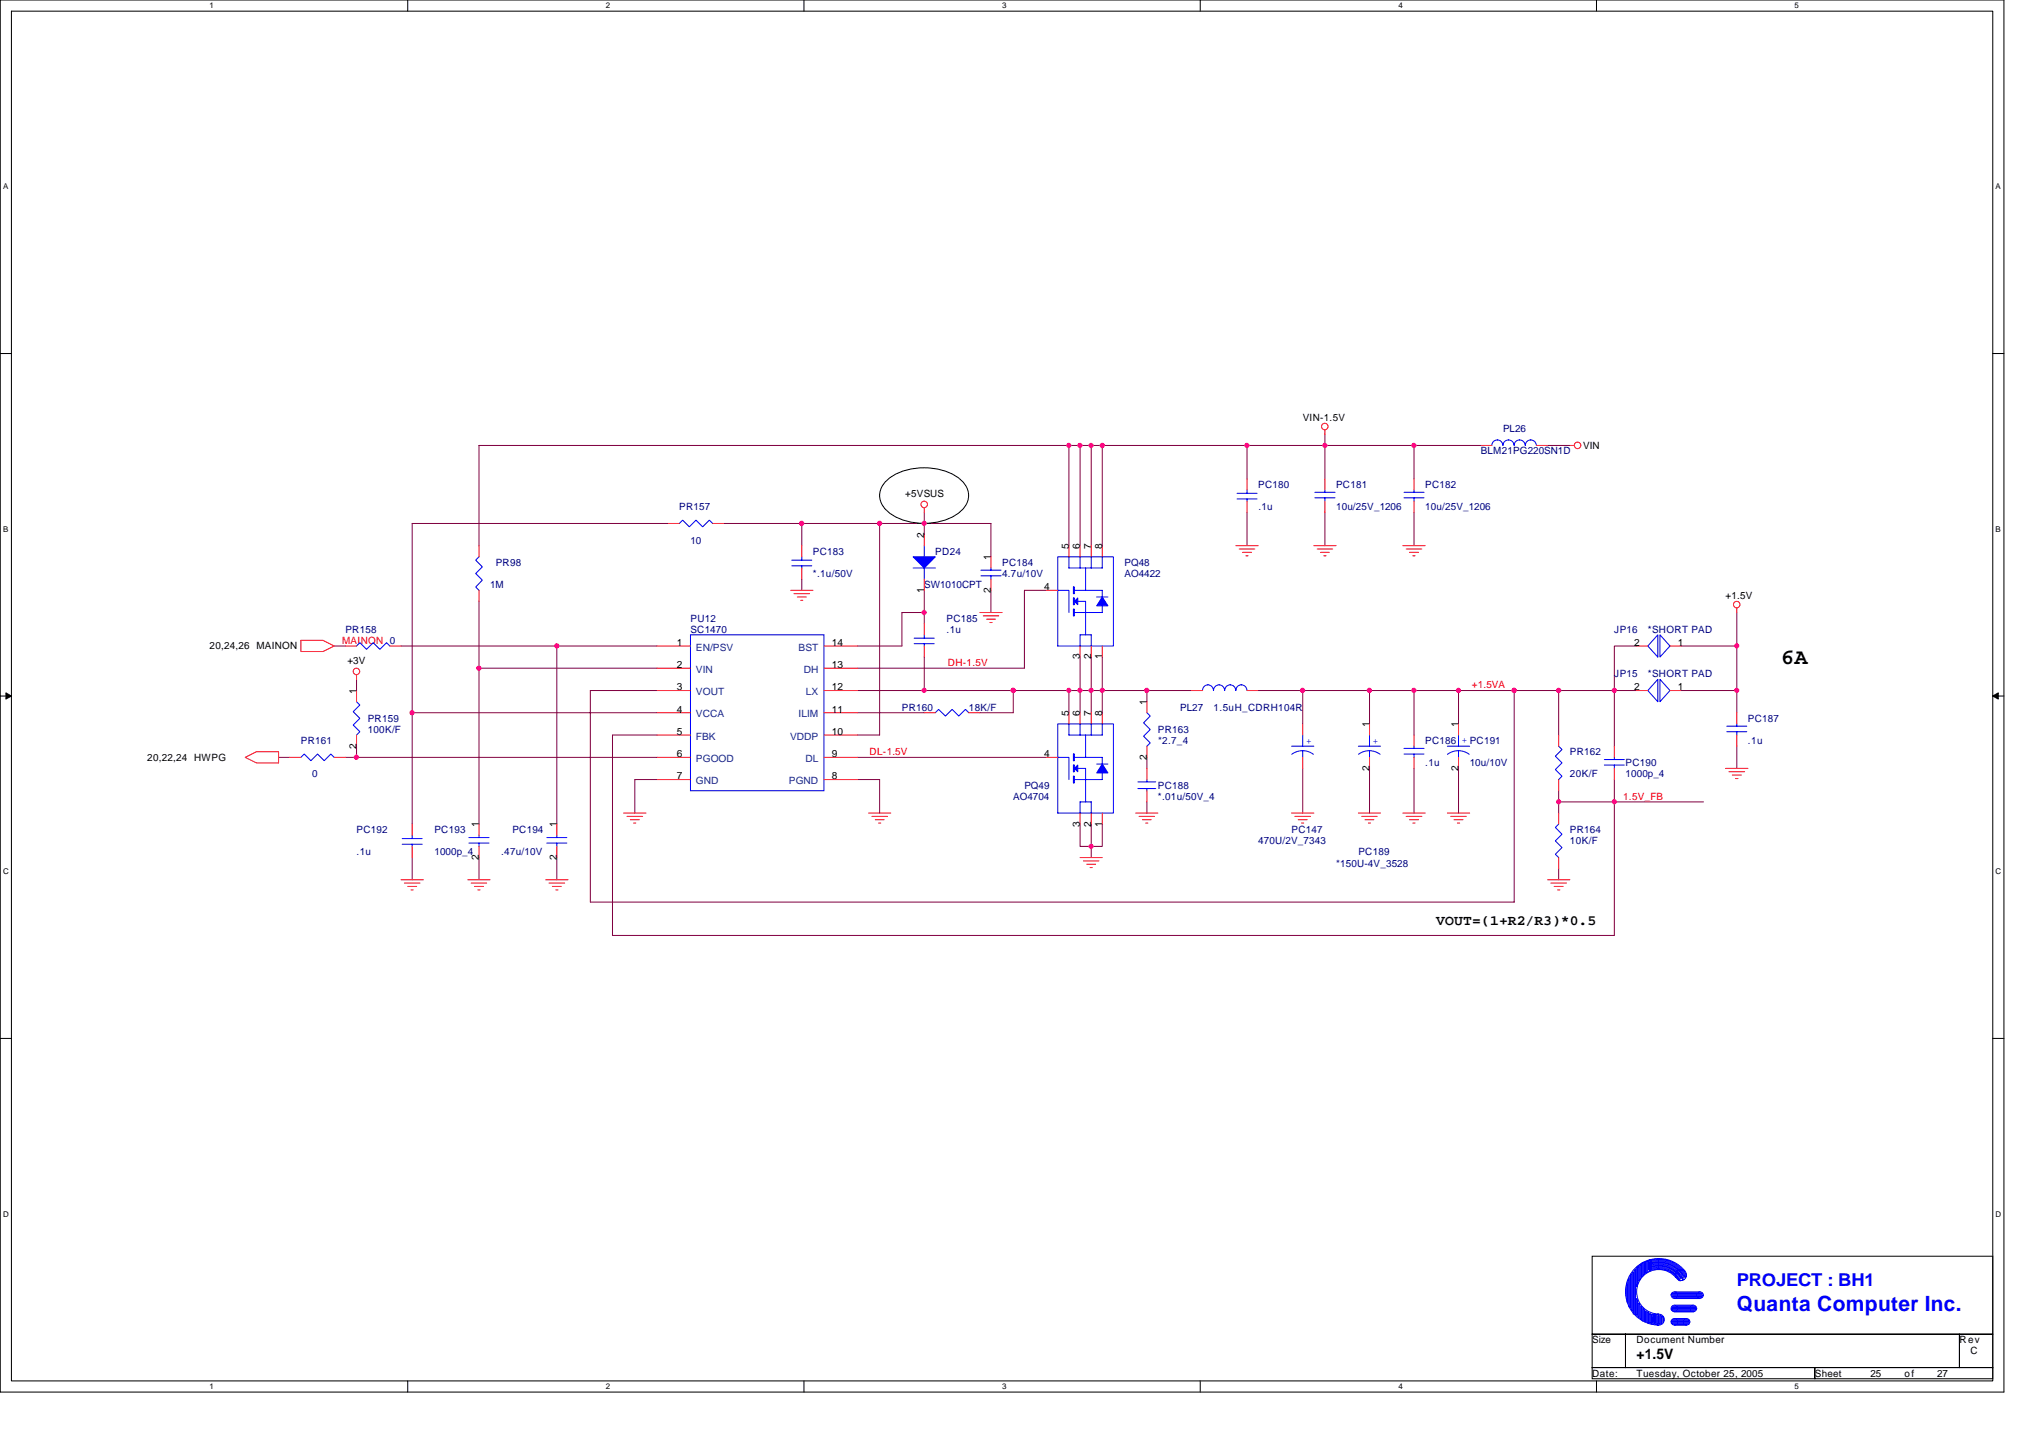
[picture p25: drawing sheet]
<svg xmlns="http://www.w3.org/2000/svg" width="297mm" height="210mm" viewBox="0 0 297 210" stroke-linecap="round" stroke-linejoin="round" font-family="sans-serif">
<defs><g id="words">
<text font-size="3.2" x="260.1" y="97">6A</text>
<text font-size="3.1" fill="#00f" x="253.6" y="191.4">Quanta Computer Inc.</text>
<text font-size="2.6" fill="#00f" x="253.6" y="187.7">PROJECT : BH1</text>
<g font-size="2.1">
<text x="209.7" y="135.1">VOUT=(1+R2/R3)*0.5</text>
<text x="239" y="198.3">+1.5V</text>
</g>
<g font-size="1.5">
<text x="190.2" y="61.5">VIN-1.5V</text>
<text x="231.2" y="65.5">VIN</text>
<text x="132.2" y="72.5">+5VSUS</text>
<text x="135" y="78.5" transform="rotate(-90 135 78.5)">2</text>
<text x="144.7" y="81.8" transform="rotate(-90 144.7 81.8)">1</text>
<text x="156.1" y="80.1" transform="rotate(-90 156.1 80.1)">5</text>
<text x="157.7" y="80.1" transform="rotate(-90 157.7 80.1)">6</text>
<text x="159.3" y="80.1" transform="rotate(-90 159.3 80.1)">7</text>
<text x="160.9" y="80.1" transform="rotate(-90 160.9 80.1)">8</text>
<text x="135" y="86.5" transform="rotate(-90 135 86.5)">1</text>
<text x="144.7" y="86.5" transform="rotate(-90 144.7 86.5)">2</text>
<text x="152.5" y="86.1">4</text>
<text x="252" y="87.5">+1.5V</text>
<text x="30.6" y="94.8">20,24,26 MAINON</text>
<text x="98.9" y="94.3">1</text>
<text x="121.5" y="94.3">14</text>
<text x="238.7" y="94.3">2</text>
<text x="245" y="94.3">1</text>
<text x="50.8" y="96.9">+3V</text>
<text x="52" y="101.3" transform="rotate(-90 52 101.3)">1</text>
<text x="98.9" y="97.5">2</text>
<text x="98.9" y="100.8">3</text>
<text x="121.5" y="100.8">12</text>
<text x="121.5" y="97.5">13</text>
<text x="157.7" y="96.3" transform="rotate(-90 157.7 96.3)">3</text>
<text x="159.3" y="96.3" transform="rotate(-90 159.3 96.3)">2</text>
<text x="160.9" y="96.3" transform="rotate(-90 160.9 96.3)">1</text>
<text x="238.7" y="100.8">2</text>
<text x="245" y="100.8">1</text>
<text x="98.9" y="104">4</text>
<text x="98.9" y="107.3">5</text>
<text x="121.5" y="107.3">10</text>
<text x="121.5" y="104">11</text>
<text x="156.1" y="104.5" transform="rotate(-90 156.1 104.5)">5</text>
<text x="157.7" y="104.5" transform="rotate(-90 157.7 104.5)">6</text>
<text x="159.3" y="104.5" transform="rotate(-90 159.3 104.5)">7</text>
<text x="160.9" y="104.5" transform="rotate(-90 160.9 104.5)">8</text>
<text x="167.5" y="102.9" transform="rotate(-90 167.5 102.9)">1</text>
<text x="200" y="106.2" transform="rotate(-90 200 106.2)">1</text>
<text x="213" y="106.2" transform="rotate(-90 213 106.2)">1</text>
<text x="21.5" y="111">20,22,24 HWPG</text>
<text x="52" y="109.3" transform="rotate(-90 52 109.3)">2</text>
<text x="98.9" y="110.5">6</text>
<text x="98.9" y="113.8">7</text>
<text x="121.5" y="113.8">8</text>
<text x="121.5" y="110.5">9</text>
<text x="152.5" y="110.5">4</text>
<text x="167.5" y="110.9" transform="rotate(-90 167.5 110.9)">2</text>
<text x="200" y="112.5" transform="rotate(-90 200 112.5)">2</text>
<text x="213" y="112.5" transform="rotate(-90 213 112.5)">2</text>
<text x="69.9" y="125.5" transform="rotate(-90 69.9 125.5)">2</text>
<text x="69.9" y="120.8" transform="rotate(-90 69.9 120.8)">1</text>
<text x="81.3" y="125.5" transform="rotate(-90 81.3 125.5)">2</text>
<text x="81.3" y="120.8" transform="rotate(-90 81.3 120.8)">1</text>
<text x="157.7" y="120.6" transform="rotate(-90 157.7 120.6)">3</text>
<text x="159.3" y="120.6" transform="rotate(-90 159.3 120.6)">2</text>
<text x="160.9" y="120.6" transform="rotate(-90 160.9 120.6)">1</text>
<text x="232.5" y="196.1">Size</text>
<text x="239" y="196.1">Document Number</text>
<text x="286.1" y="196.1">R ev</text>
<text x="287.8" y="197.7">C</text>
<text x="232.5" y="200.9">Date:</text>
<text x="239" y="200.9">Tuesday, October 25, 2005</text>
<text x="265" y="200.9">Sheet</text>
<text x="273.2" y="200.9">25</text>
<text x="278.1" y="200.9">of</text>
<text x="282.9" y="200.9">27</text>
</g>
<g font-size="1.5" fill="#000080">
<text x="219.5" y="63.1">PL26</text>
<text x="183.7" y="71.2">PC180</text>
<text x="195.1" y="71.2">PC181</text>
<text x="208.1" y="71.2">PC182</text>
<text x="216.3" y="66.3">BLM21PG220SN1D</text>
<text x="99.2" y="74.5">PR157</text>
<text x="183.8" y="74.5">.1u</text>
<text x="195.1" y="74.5">10u/25V_1206</text>
<text x="208.1" y="74.5">10u/25V_1206</text>
<text x="72.4" y="82.6">PR98</text>
<text x="100.8" y="79.4">10</text>
<text x="118.7" y="81">PC183</text>
<text x="136.6" y="81">PD24</text>
<text x="146.3" y="82.6">PC184</text>
<text x="164.2" y="82.6">PQ48</text>
<text x="71.6" y="85.9">1M</text>
<text x="118.7" y="84.2">*.1u/50V</text>
<text x="135" y="85.9">SW1010CPT</text>
<text x="146.3" y="84.2">4.7u/10V</text>
<text x="164.2" y="84.2">AO4422</text>
<text x="50.4" y="92.4">PR158</text>
<text x="100.8" y="90.7">PU12</text>
<text x="100.8" y="92.4">SC1470</text>
<text x="138.2" y="90.7">PC185</text>
<text x="138.2" y="92.4">.1u</text>
<text x="235.8" y="92.4">JP16</text>
<text x="240.6" y="92.4">*SHORT PAD</text>
<text x="235.8" y="98.8">JP15</text>
<text x="240.6" y="98.8">*SHORT PAD</text>
<text x="53.7" y="105.3">PR159</text>
<text x="53.7" y="107">100K/F</text>
<text x="131.7" y="103.7">PR160</text>
<text x="141.5" y="103.7">18K/F</text>
<text x="169.1" y="107">PR163</text>
<text x="172.4" y="103.7">PL27</text>
<text x="177.2" y="103.7">1.5uH_CDRH104R</text>
<text x="255.3" y="105.3">PC187</text>
<text x="43.9" y="108.6">PR161</text>
<text x="45.6" y="113.5">0</text>
<text x="169.1" y="108.6">*2.7_4</text>
<text x="208.1" y="108.6">PC186 + PC191</text>
<text x="208.1" y="111.9">.1u</text>
<text x="214.6" y="111.9">10u/10V</text>
<text x="229.3" y="110.2">PR162</text>
<text x="229.3" y="113.5">20K/F</text>
<text x="237.4" y="111.9">PC190</text>
<text x="237.4" y="113.5">1000p_4</text>
<text x="255.3" y="108.6">.1u</text>
<text x="148" y="116.7">AO4704</text>
<text x="149.6" y="115.1">PQ49</text>
<text x="169.1" y="115.1">PC188</text>
<text x="169.1" y="116.7">*.01u/50V_4</text>
<text x="52.1" y="121.6">PC192</text>
<text x="52.1" y="124.9">.1u</text>
<text x="63.4" y="121.6">PC193</text>
<text x="63.4" y="124.9">1000p_4</text>
<text x="73.2" y="124.9">.47u/10V</text>
<text x="74.8" y="121.6">PC194</text>
<text x="183.7" y="123.2">470U/2V_7343</text>
<text x="188.6" y="121.6">PC147</text>
<text x="198.4" y="124.9">PC189</text>
<text x="229.3" y="121.6">PR164</text>
<text x="229.3" y="123.2">10K/F</text>
<text x="195.1" y="126.5">*150U-4V_3528</text>
</g>
<g font-size="1.5" fill="#f00">
<text x="49.9" y="94">MAINON 0</text>
<text x="138.4" y="97.2">DH-1.5V</text>
<text x="214.9" y="100.5">+1.5VA</text>
<text x="127" y="110.2">DL-1.5V</text>
<text x="237" y="116.7">1.5V_FB</text>
</g>
<g font-size="1.5" fill="#004080">
<text x="101.6" y="95">EN/PSV</text>
<text x="116.6" y="95">BST</text>
<text x="101.6" y="98.2">VIN</text>
<text x="101.6" y="101.5">VOUT</text>
<text x="117.4" y="98.2">DH</text>
<text x="117.7" y="101.5">LX</text>
<text x="101.6" y="104.7">VCCA</text>
<text x="101.6" y="107.9">FBK</text>
<text x="115.4" y="107.9">VDDP</text>
<text x="116.6" y="104.7">ILIM</text>
<text x="101.6" y="111.2">PGOOD</text>
<text x="117.6" y="111.2">DL</text>
<text x="101.6" y="114.4">GND</text>
<text x="115.2" y="114.4">PGND</text>
</g>
<g font-size="1.5" fill="#00f">
<text x="190.7" y="108.6">+</text>
<text x="200.5" y="108.6">+</text>
</g>
<g font-size="1.2">
<text x="30.6" y="1.2">1</text>
<text x="88.5" y="1.2">2</text>
<text x="146.3" y="1.2">3</text>
<text x="204.2" y="1.2">4</text>
<text x="262.1" y="1.2">5</text>
<text x=".5" y="27.6">A</text>
<text x="291.4" y="27.6">A</text>
<text x=".5" y="77.6">B</text>
<text x="291.4" y="77.6">B</text>
<text x=".5" y="127.6">C</text>
<text x="291.4" y="127.6">C</text>
<text x=".5" y="177.6">D</text>
<text x="291.4" y="177.6">D</text>
<text x="30.6" y="202.8">1</text>
<text x="88.5" y="202.8">2</text>
<text x="146.3" y="202.8">3</text>
<text x="204.2" y="202.8">4</text>
<text x="262.1" y="202.8">5</text>
</g>
</g></defs>
<path d="M0 0h292.6v203.2h-292.6zM1.7 1.6h289.3v200h-289.3z" fill="none" stroke="#000" stroke-width=".15"/>
<g fill="#fff">
<path d="M30.6 .2h.6v1.3h-.6z"/>
<path d="M30.6 201.8h.6v1.3h-.6z"/>
</g>
<path d="M59.5 0v1.6M59.5 201.6v1.6" fill="none" stroke="#000" stroke-width=".15"/>
<g fill="#fff">
<path d="M88.5 .2h.6v1.3h-.6z"/>
<path d="M88.5 201.8h.6v1.3h-.6z"/>
</g>
<path d="M117.4 0v1.6M117.4 201.6v1.6" fill="none" stroke="#000" stroke-width=".15"/>
<g fill="#fff">
<path d="M146.3 .2h.7v1.3h-.7z"/>
<path d="M146.3 201.8h.7v1.3h-.7z"/>
</g>
<path d="M175.3 0v1.6M175.3 201.6v1.6" fill="none" stroke="#000" stroke-width=".15"/>
<g fill="#fff">
<path d="M204.2 .2h.6v1.3h-.6z"/>
<path d="M204.2 201.8h.6v1.3h-.6z"/>
</g>
<path d="M233.1 0v1.6M233.1 201.6v1.6" fill="none" stroke="#000" stroke-width=".15"/>
<g fill="#fff">
<path d="M262.1 .2h.6v1.3h-.6z"/>
<path d="M262.1 201.8h.6v1.3h-.6z"/>
<path d="M.5 26.6h.7v1.3h-.7z"/>
<path d="M291.4 26.6h.8v1.3h-.8z"/>
<path d="M.5 76.6h.7v1.3h-.7z"/>
<path d="M291.4 76.6h.8v1.3h-.8z"/>
</g>
<path d="M0 51.6h1.7M291 51.6h1.6" fill="none" stroke="#000" stroke-width=".15"/>
<g fill="#fff">
<path d="M.5 126.6h.8v1.3h-.8z"/>
<path d="M291.4 126.6h.9v1.3h-.9z"/>
</g>
<path d="M0 101.6h1.7M291 101.6h1.6" fill="none" stroke="#000" stroke-width=".15"/>
<path d="M.9 101.1l.8 .5-.8 .4zM291 101.6l.8-.5v.9z" fill="#000" stroke="#000" stroke-width=".15"/>
<g fill="#fff">
<path d="M.5 176.6h.8v1.2h-.8z"/>
<path d="M291.4 176.6h.9v1.2h-.9z"/>
</g>
<path d="M129.7 69.9a9.2 9.2 0 0 1 10.5 0 2.91 2.91 0 0 1 0 4.8 9.1 9.1 0 0 1-10.5 0 2.92 2.92 0 0 1 0-4.8zM0 151.6h1.7M291 151.6h1.6M232.5 199.6h32.5v1.7h-32.5zM232.5 194.8h4.9v4.8h-4.9zM232.5 183.4h58.5v11.4h-58.5zM237.4 194.8h48.7v4.8h-48.7zM265 199.6h26v1.7h-26zM286.1 194.8h4.9v4.8h-4.9z" fill="none" stroke="#000" stroke-width=".15"/>
<g fill="none" stroke="#800040" stroke-width=".15">
<path d="M97.6 76.4h-37.4v43.9M105.7 76.4h39v4.9M117.1 76.4v3.3M128.5 76.4v30.9h-3.3M135 74.8v3.2M156.1 65v14.7M157.7 65h-87.7v14.7M159.4 65h-1.7v14.7M161 65h-1.6v14.7M182.1 65h-21.1v14.7M182.1 65h34.2M182.1 65v4.9"/>
<path d="M182.1 74.8v4.9M193.5 63.4v6.5M193.5 74.8v4.9M206.5 65v4.9M206.5 74.8v4.9M226 65h3.3M48.8 94.3h1.6M52.1 99.2v1.6M58.6 94.3h37.3M70 97.5h25.9M70 87.8v32.5M81.3 94.3v26"/>
<path d="M117.1 84.5v1.7M135 89.4h-3.3v4.9h-6.5M135 86.2v4.8M135 95.9v4.9M144.7 86.2v3.2M152.8 86.2h-3.2v11.3h-24.4M157.7 95.9v4.9h3.3v3.2M159.4 95.9v8.1M161 95.9v4.9h6.5M239 94.3h-3.2v14.6M245.5 94.3h8.1v6.5M253.6 89.4v4.9"/>
<path d="M40.7 110.6h1.6M50.4 110.6h45.5M52.1 108.9v1.7M60.2 104h35.7M95.9 107.3h-6.5v29.2h146.4v-22.7M95.9 100.8h-9.7v30.9h134.9v-30.9M95.9 113.8h-3.2v4.9M125.2 104h9.8M125.2 100.8h30.9M125.2 110.6h27.6M125.2 113.8h3.3v4.9M148 100.8v3.2h-4.9"/>
<path d="M156.1 104v-3.2h1.6v3.2M167.5 100.8h6.5M167.5 100.8v1.6M167.5 110.6v1.6M167.5 117.1v1.6M183.7 100.8h16.3M190.2 100.8v4.9M190.2 112.2v6.5M200 112.2v6.5M206.5 100.8h-6.5v4.9M206.5 100.8v6.5M206.5 112.2v6.5"/>
<path d="M206.5 100.8h32.5M213 100.8v4.9M213 112.2v6.5M227.6 117.1h21.2M227.6 100.8v6.5M227.6 115.4v3.3M245.5 100.8h8.1M253.6 100.8v3.2M253.6 108.9v3.3M60.2 125.2v3.2M70 125.2v3.2M81.3 125.2v3.2"/>
<path d="M157.7 120.3v3.2h1.7v-3.2M161 120.3v3.2h-1.6v1.7M227.6 126.8v1.6"/>
</g>
<g fill="none" stroke="#f00" stroke-width=".15">
<path d="M70 79.7v1.6M97.6 76.4h1.6M104.1 76.4h1.6M117.1 79.7v1.6M135 74.1v.7M135 78v1.7M156.1 79.7v1.6M157.7 79.7v1.6M159.4 79.7v1.6M161 79.7v1.6M180.5 79.7h3.2M182.1 69.9v1.6"/>
<path d="M182.1 73.2v1.6M191.9 79.7h3.2M193.5 62.8v.6M193.5 69.9v1.6M193.5 73.2v1.6M204.9 79.7h3.2M206.5 69.9v1.6M206.5 73.2v1.6M216.3 65h1.6M224.4 65h1.6M229.3 65h.6M43.9 93.5h3.3l1.6 .8-1.6 .8h-3.3z"/>
<path d="M50.4 94.3h1.7M52.1 98.5v.7M56.9 94.3h1.7M70 86.2v1.6M95.9 94.3h4.9M95.9 97.5h4.9M115.5 86.2h3.2M115.9 86.7h2.3M116.4 87.1h1.3M116.9 87.6h.3M117.1 82.9v1.6M120.3 94.3h4.9"/>
<path d="M120.3 97.5h4.9M135 84.5v1.7M135 91v1.7M135 94.3v1.6M143.1 89.4h3.2M143.6 89.9h2.3M144.1 90.4h1.3M144.6 90.9h.3M144.7 81.3v1.6M144.7 84.5v1.7M152.8 86.2h1.7M157.7 94.3v1.6"/>
<path d="M159.4 94.3v1.6M161 94.3v1.6M181 80.1h2.3M181.5 80.6h1.3M181.9 81.1h.4M192.4 80.1h2.2M192.8 80.6h1.3M193.3 81.1h.4M205.4 80.1h2.2M205.8 80.6h1.4M206.3 81.1h.3M239 94.3h1.6"/>
<path d="M243.9 94.3h1.6M253.6 88.8v.6M35.8 110.6l1.6-.9h3.3v1.7h-3.3zM42.3 110.6h1.6M48.8 110.6h1.6M52.1 100.8v1.6M52.1 107.3v1.6M91.1 118.7h3.2M91.6 119.2h2.2M92.1 119.7h1.3M95.9 110.6h4.9M95.9 100.8h4.9"/>
<path d="M95.9 104h4.9M95.9 107.3h4.9M95.9 113.8h4.9M120.3 110.6h4.9M120.3 100.8h4.9M120.3 104h4.9M120.3 107.3h4.9M120.3 113.8h4.9M126.8 118.7h3.3M127.3 119.2h2.3M127.8 119.7h1.3M135 104h1.6"/>
<path d="M141.5 104h1.6M152.8 110.6h1.7M156.1 104v1.7M157.7 104v1.7M157.7 118.7v1.6M159.4 104v1.7M159.4 118.7v1.6M161 104v1.7M161 118.7v1.6M165.9 118.7h3.2M166.3 119.2h2.3M166.8 119.7h1.3"/>
<path d="M167.5 102.4v1.6M167.5 108.9v1.7M167.5 112.2v1.6M167.5 115.4v1.7M174 100.8h1.6M182.1 100.8h1.6M188.6 118.7h3.3M189.1 119.2h2.3M189.6 119.7h1.3M190.2 105.7v1.6M190.2 110.6v1.6M198.4 118.7h3.2"/>
<path d="M198.9 119.2h2.2M199.3 119.7h1.3M200 105.7v1.6M200 110.6v1.6M204.9 118.7h3.2M205.4 119.2h2.2M205.8 119.7h1.4M206.5 107.3v1.6M206.5 110.6v1.6M211.4 118.7h3.2M211.9 119.2h2.2M212.3 119.7h1.4"/>
<path d="M213 105.7v1.6M213 110.6v1.6M227.6 107.3v1.6M227.6 113.8v1.6M227.6 118.7v1.6M235.8 108.9v1.7M235.8 112.2v1.6M239 100.8h1.6M243.9 100.8h1.6M252 112.2h3.3M252.5 112.6h2.3M253 113.1h1.3"/>
<path d="M253.5 113.6h.3M253.6 104v1.7M253.6 107.3v1.6M58.6 128.4h3.2M59.1 128.9h2.2M59.5 129.4h1.4M60 129.9h.3M60.2 120.3v1.6M60.2 123.5v1.7M68.3 128.4h3.3M68.8 128.9h2.3M69.3 129.4h1.3"/>
<path d="M69.8 129.9h.3M70 120.3v1.6M70 123.5v1.7M79.7 128.4h3.2M80.2 128.9h2.3M80.7 129.4h1.3M81.2 129.9h.3M81.3 120.3v1.6M81.3 123.5v1.7M92.5 120.1h.4M128.3 120.1h.3M157.7 125.2h3.3"/>
<path d="M158.2 125.7h2.3M158.7 126.2h1.3M159.2 126.6h.3M167.3 120.1h.3M190.1 120.1h.3M199.8 120.1h.3M206.3 120.1h.3M212.8 120.1h.4M226 128.4h3.3M226.5 128.9h2.3M227 129.4h1.3M227.5 129.9h.3"/>
<path d="M227.6 125.2v1.6"/>
<circle cx="135" cy="73.6" r=".48"/>
<circle cx="193.5" cy="62.3" r=".48"/>
<circle cx="230.4" cy="65" r=".48"/>
<circle cx="52.1" cy="98" r=".48"/>
<circle cx="253.6" cy="88.3" r=".48"/>
</g>
<g fill="none" stroke="#00f" stroke-width=".15">
<path d="M99.2 76.4l.5-.5 1 1 .9-1 1 1 1-1 .5 .5M135 79.7v1.6M180.7 72h2.9M180.7 72.8h2.9M182.1 71.5v.5M182.1 72.8v.4M192 72.7h3M192 71.9h3M193.5 71.5v.4M193.5 72.7v.5M205 72.7h3M205 71.9h3"/>
<path d="M206.5 71.5v.4M206.5 72.7v.5M217.9 65a.8 .8 0 0 1 .8-.8 .8 .8 0 0 1 .8 .8M219.5 65a.8 .8 0 0 1 .8-.8 .8 .8 0 0 1 .8 .8M221.1 65a.8 .8 0 0 1 .8-.8 .8 .8 0 0 1 .8 .8 .82 .82 0 0 1 .8-.8 .82 .82 0 0 1 .9 .8M52.1 94.3l.5-.5 .9 1 1-1 1 1 .9-1 .5 .5M70 81.3l-.5 .5 .9 .9-.9 1 .9 1-.9 1 .5 .5M100.8 92.7h19.5v22.7h-19.5zM115.6 81.8h3M115.6 82.6h3M117.1 81.3v.5M117.1 82.6v.3"/>
<path d="M133.3 82.9h3.3M133.5 93.2h2.9M133.5 94h2.9M135 82.9v1.6M135 92.7v.5M135 94v.3M143.3 84.1h2.9M143.3 83.2h2.9M144.7 82.9v.3M144.7 84.1v.4M154.5 86.2h1.6v3.2M154.5 81.3h8.1v13h-8.1z"/>
<path d="M156.1 81.3v1.6h4.9v-1.6M156.8 88.9h.1v1h-.1zM156.8 87.3h.1v1h-.1zM156.8 85.7h.1v1h-.1zM156.9 86.2h4.1v.9M157.4 87.8h1.1v4.9M157.7 81.3v1.6M157.7 94.3v-1.6h1.7v1.6M158.5 82.9v3.3M159.4 81.3v1.6M160.2 87.1h1.6M161 88.4v1h-4.1"/>
<path d="M242.1 99.2v3.2l-1.5-1.6zM242.1 92.7v3.2l-1.5-1.6zM242.4 99.2l1.5 1.6-1.5 1.6zM242.4 92.7l1.5 1.6-1.5 1.6zM43.9 110.6l.5-.5 1 .9 1-.9 .9 .9 1-.9 .5 .5M52.1 102.4l.5 .5-1 1 1 1-1 .9 1 1-.5 .5M136.6 104l.5-.5 1 1 .9-1 1 1 1-1 .5 .5M154.5 110.6h1.6v3.2M154.5 105.7h8.1v13h-8.1zM156.1 105.7v1.6h4.9v-1.6M156.8 113.3h.1v1h-.1zM156.8 111.7h.1v.9h-.1z"/>
<path d="M156.8 110.1h.1v.9h-.1zM156.9 110.6h4.1v.9M157.4 112.2h1.1v4.9M157.7 105.7v1.6M157.7 118.7v-1.6h1.7v1.6M158.5 107.3v3.3M159.4 105.7v1.6M160.2 111.5h1.6M161 112.8v1h-4.1M166.2 115.1h2.6M166.2 114.1h2.6M167.5 104l.5 .5-1 1 1 1-1 1 1 .9-.5 .5"/>
<path d="M167.5 113.8v.3M167.5 115.1v.3M175.6 100.8a.79 .79 0 0 1 .8-.8 .79 .79 0 0 1 .8 .8 .82 .82 0 0 1 .8-.8 .82 .82 0 0 1 .8 .8M178.9 100.8a.8 .8 0 0 1 .8-.8 .8 .8 0 0 1 .8 .8M180.5 100.8a.8 .8 0 0 1 .8-.8 .8 .8 0 0 1 .8 .8M188.6 108.9h3.3M188.6 110.1a2.65 2.65 0 0 1 3.2 0M190.2 107.3v1.6M190.2 109.6v1M198.4 108.9h3.2M198.4 110.1a2.52 2.52 0 0 1 1.6-.5 2.59 2.59 0 0 1 1.5 .5M200 107.3v1.6"/>
<path d="M200 109.6v1M205 110.1h3M205 109.2h3M206.5 108.9v.3M206.5 110.1v.5M211.4 108.9h3.2M211.4 110.1a2.65 2.65 0 0 1 3.2 0M213 107.3v1.6M213 109.6v1M227.6 108.9l.5 .5-1 1 1 1-1 .9 1 1-.5 .5M234.3 111.7h2.9M234.3 110.9h2.9"/>
<path d="M235.8 110.6v.3M235.8 111.7v.5M252.2 106.8h2.9M252.2 106h2.9M253.6 105.7v.3M253.6 106.8v.5M58.7 122.4h3M58.7 123.2h3M60.2 121.9v.5M60.2 123.2v.3M68.5 123.1h2.9M68.5 122.3h2.9"/>
<path d="M70 121.9v.4M70 123.1v.4M79.9 123.1h2.9M79.9 122.3h2.9M81.3 121.9v.4M81.3 123.1v.4M227.6 120.3l-.5 .5 1 1-1 .9 1 1-1 1 .5 .5M237.5 187.4v2.3l.2 .5v-3.3l.2-.3v4.1l.1 .2v-4.6l.2-.3v5.2l.2 .1v-5.5l.1-.1v6.1M238.7 191.8v-6.3l.1-.2v6.7h.2v-2.5l.2 .4v2.3l.1 .1v-2.1l.2 .3v2l.2 .1v-1.9l.1 .2v1.9h.2v-1.8l.2 .2v1.8h.1v-1.7l.2 .2v1.5l.1 .1v-1.6l.2 .2v1.4h.2v-1.3M239 185v2.8l.2-.5v-2.3l.1-.2v2.1l.2-.1v-2.1l.2-.2v2l.1-.2v-2h.2v1.8l.2-.1v-1.7l.1-.1v1.6l.2-.1v-1.5l.1-.2v1.7M241 191.7v.1h.1v1.3h.2v-1.3h.1v1.5h-.3l.5-1.5v1.5l.2-.2v-1.3l.1 .4v1.1h.2v-1.3h.1v1.3h.2v-1.3h.2v1.3l.1-.2v-.9l.2 .1v.7M241 183.9v1.6l-.2-.2v-1.3z"/>
<path d="M241 185.2a3.6 3.6 0 0 1 4.4 1.8M241 185l1.2-.2a3.7 3.7 0 0 1 3.2 1.8M241 184.9l1.2-.2a3.9 3.9 0 0 1 3.5 2.1M241 184.7a4.1 4.1 0 0 1 4.9 2.1M241 184.5l1.2-.2a4.2 4.2 0 0 1 3.7 2.2M241 184.4l1.2-.2a4.4 4.4 0 0 1 3.9 2.3M241 185.4l1.2-.2a3.4 3.4 0 0 1 3.1 1.8M241.1 184.1a4.6 4.6 0 0 1 5.1 2.2M241.1 184l1.1-.1a4.7 4.7 0 0 1 4.1 2.2M241.1 184v1.3M244.2 188.7h4.4v.2h-4.6v.2h4.8l-.2 .1h-4.4l.2 .2h4.2M244.2 190.7h3.4v.2h-3.4l-.2 .1h3.8l-.2 .2h-3.6l.4 .1h3.1"/>
<path d="M244.2 192.6h2.5v.2h-2.7v.2h2.8l-.1 .1h-2.7l.4 .2h2.3M244.5 192.5h1.8M244.5 193.4h1.8M244.5 191.5h2.8M244.5 190.5h2.8M244.5 189.5h3.8M244.5 188.6h3.8M244.7 186.5a3.2 3.2 0 0 0-2.5-1.2 3.2 3.2 0 0 0-3.2 3.3 3.2 3.2 0 0 0 3.2 3.2M246.1 185.5a4.9 4.9 0 0 0-3.9-1.8 4.9 4.9 0 0 0-4.8 4.9 4.9 4.9 0 0 0 4.8 4.8"/>
<circle cx="242.3" cy="192.6" r=".8"/>
<circle cx="244.5" cy="192.9" r=".48"/>
<circle cx="244.5" cy="191" r=".48"/>
<circle cx="244.5" cy="189" r=".48"/>
<circle cx="245.5" cy="186.1" r=".8"/>
<circle cx="246.3" cy="192.9" r=".48"/>
<circle cx="247.3" cy="191" r=".48"/>
<circle cx="248.3" cy="189" r=".48"/>
</g>
<g fill="#00f" stroke="#00f" stroke-width=".15">
<path d="M161 111.5l.8 1.3h-1.6z" fill-rule="evenodd"/>
<path d="M156.9 112.2l.5-.5v.9z" fill-rule="evenodd"/>
<path d="M133.3 81.3h3.3l-1.6 1.6z" fill-rule="evenodd"/>
<path d="M161 87.1l.8 1.3h-1.6z" fill-rule="evenodd"/>
<path d="M156.9 87.8l.5-.5v1z" fill-rule="evenodd"/>
</g>
<g fill="#f0f" stroke="#f0f" stroke-width=".15">
<circle cx="81.3" cy="94.3" r=".32"/>
<circle cx="227.6" cy="117" r=".32"/>
<circle cx="190.2" cy="100.8" r=".32"/>
<circle cx="60.2" cy="104" r=".32"/>
<circle cx="135" cy="89.4" r=".32"/>
<circle cx="221.1" cy="100.8" r=".32"/>
<circle cx="235.7" cy="117" r=".32"/>
<circle cx="148" cy="100.8" r=".32"/>
<circle cx="227.6" cy="100.8" r=".32"/>
<circle cx="52" cy="110.5" r=".32"/>
<circle cx="69.9" cy="97.5" r=".32"/>
<circle cx="117.1" cy="76.4" r=".32"/>
<circle cx="128.5" cy="76.4" r=".32"/>
<circle cx="135" cy="76.4" r=".32"/>
<circle cx="206.5" cy="65" r=".32"/>
<circle cx="193.5" cy="65" r=".32"/>
<circle cx="235.7" cy="100.8" r=".32"/>
<circle cx="135" cy="100.8" r=".32"/>
<circle cx="213" cy="100.8" r=".32"/>
<circle cx="200" cy="100.8" r=".32"/>
<circle cx="206.5" cy="100.8" r=".32"/>
<circle cx="156.1" cy="65" r=".32"/>
<circle cx="157.7" cy="65" r=".32"/>
<circle cx="159.3" cy="65" r=".32"/>
<circle cx="161" cy="65" r=".32"/>
<circle cx="182.1" cy="65" r=".32"/>
<circle cx="159.3" cy="100.8" r=".32"/>
<circle cx="161" cy="100.8" r=".32"/>
<circle cx="167.5" cy="100.8" r=".32"/>
<circle cx="156.1" cy="100.8" r=".32"/>
<circle cx="157.7" cy="100.8" r=".32"/>
<circle cx="159.3" cy="123.5" r=".31"/>
<circle cx="253.6" cy="94.3" r=".32"/>
<circle cx="253.6" cy="100.8" r=".32"/>
</g>
<use href="#words"/>
</svg>
